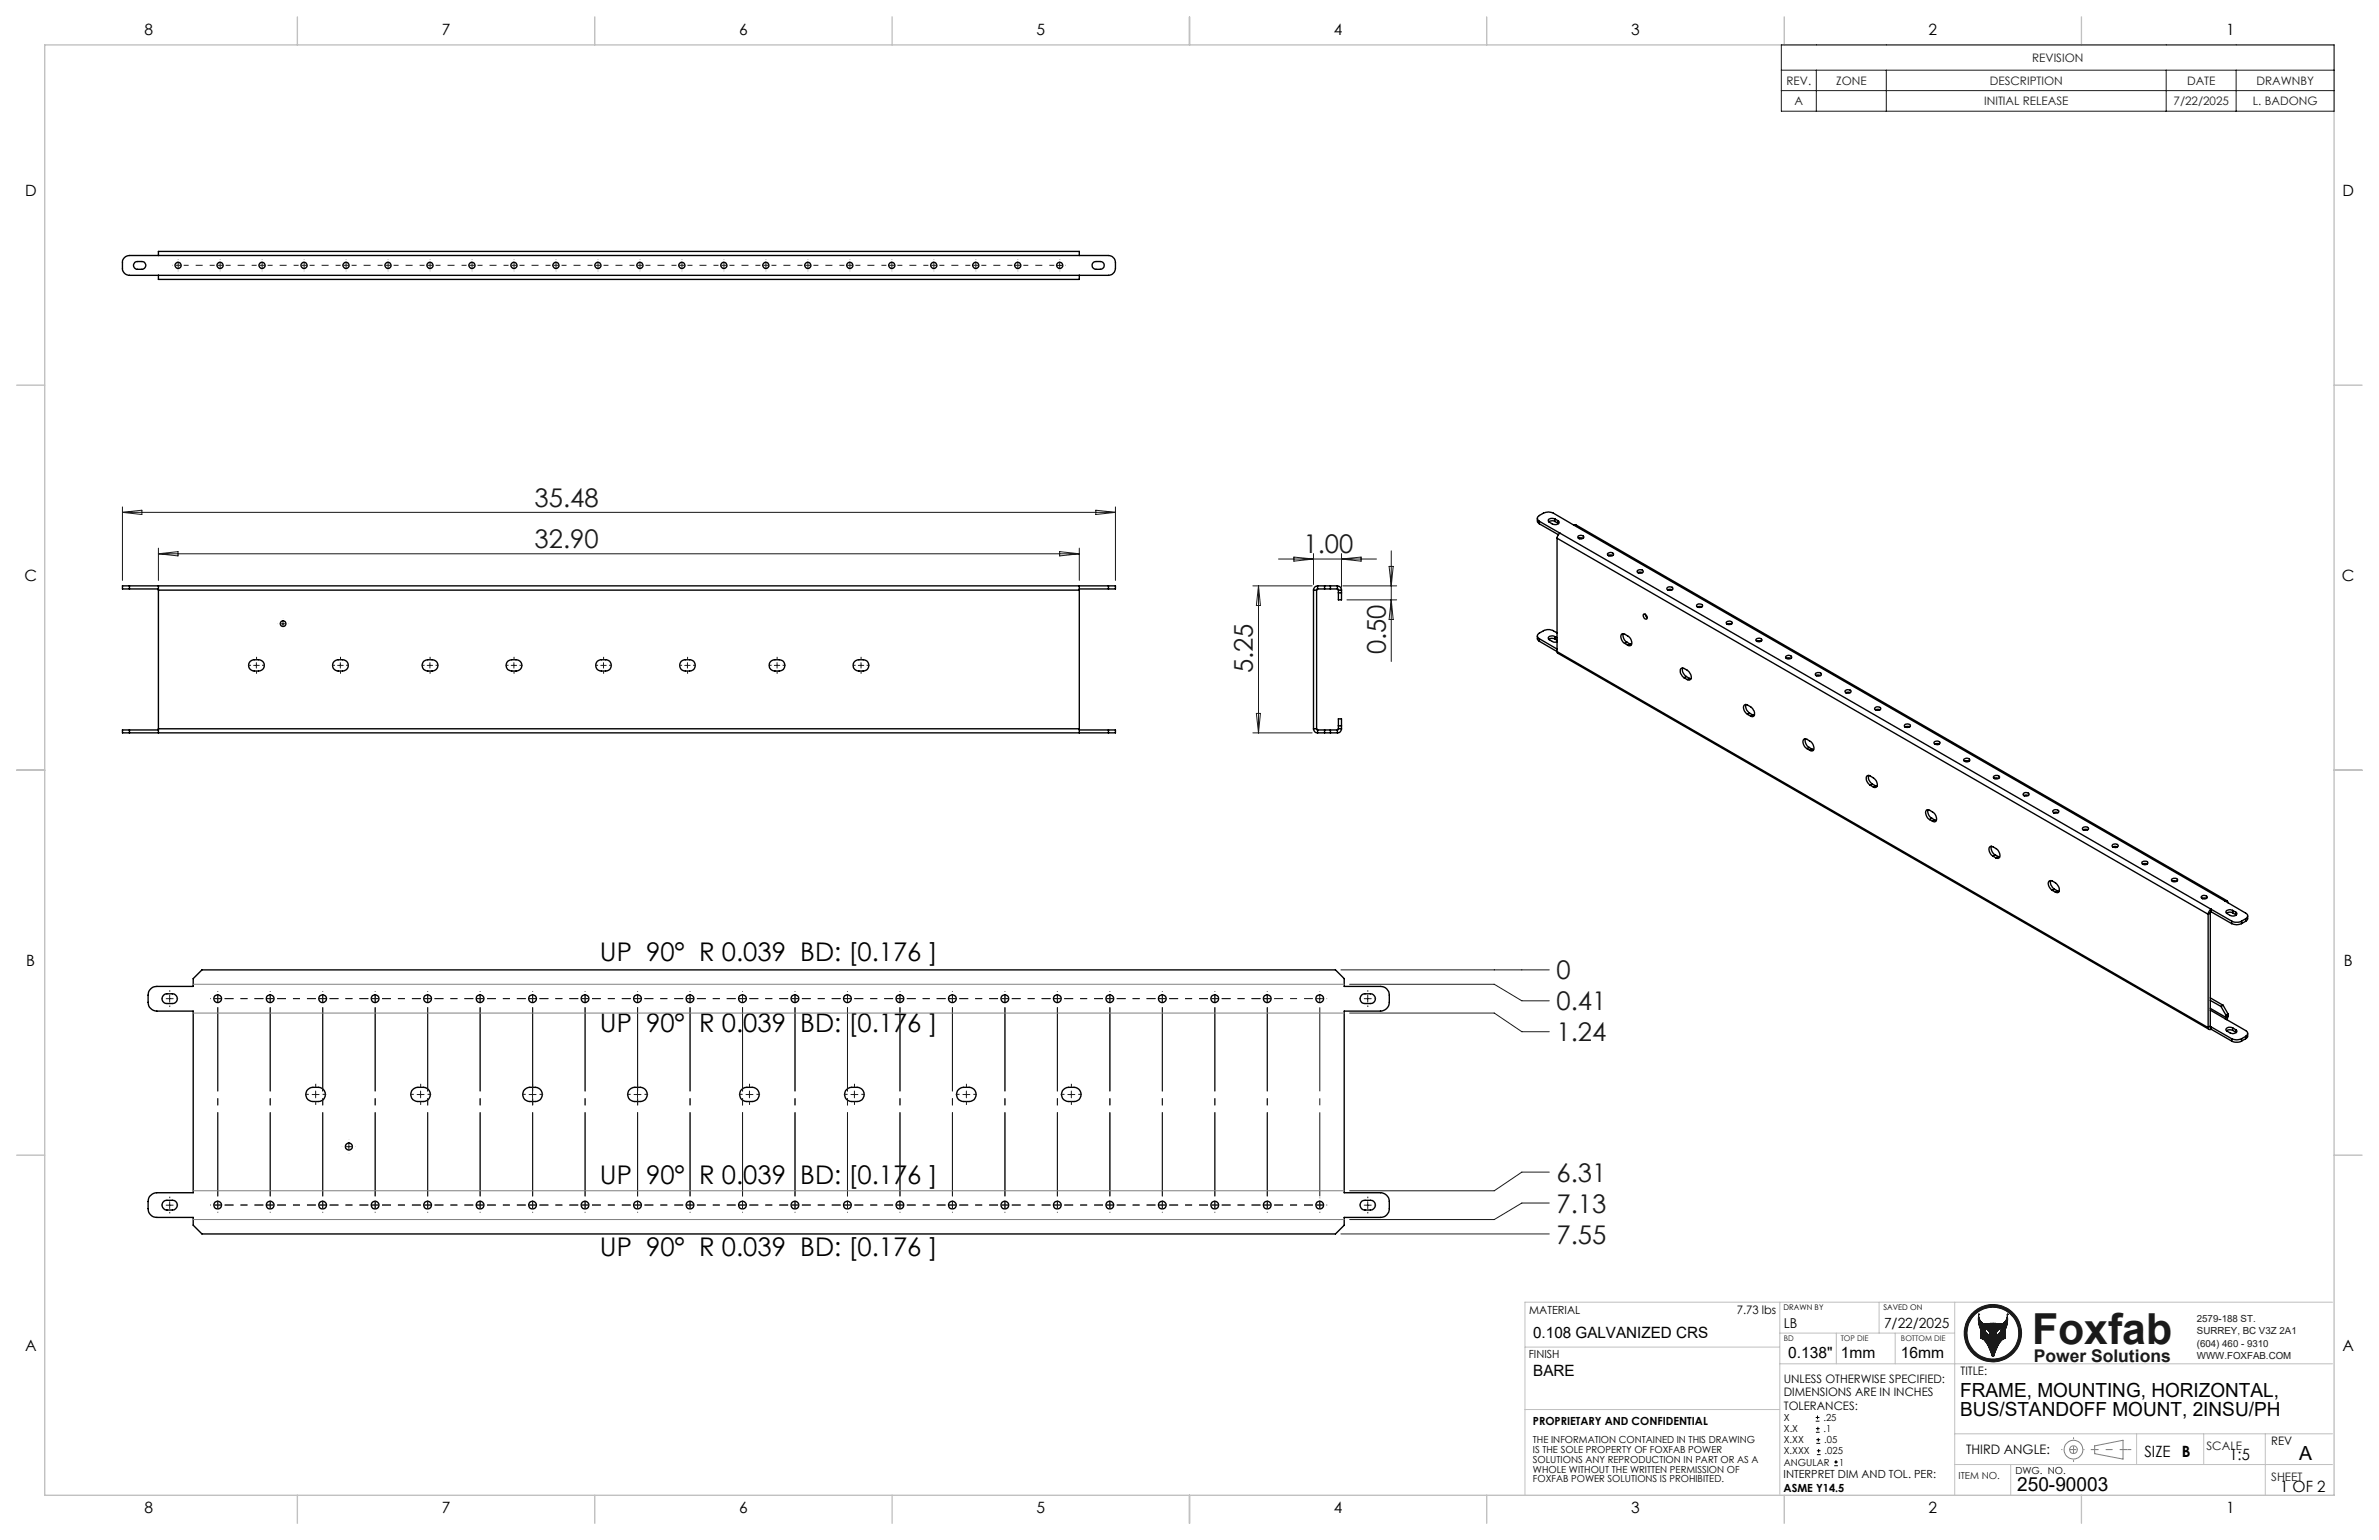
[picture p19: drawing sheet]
<svg xmlns="http://www.w3.org/2000/svg" width="432mm" height="279mm" viewBox="0 0 432 279" stroke-linecap="round" stroke-linejoin="round" font-family="sans-serif">
<defs><g id="words">
<text font-size="7.8" fill="#191924" x="368.8" y="243.9">Foxfab</text>
<g font-size="4.7" fill="#191924">
<text x="97" y="91.9">35.48</text>
<text x="97" y="99.4">32.90</text>
<text x="236.6" y="100.4">1.00</text>
<text x="251.5" y="118.7" transform="rotate(-90 251.5 118.7)">0.50</text>
<text x="227.4" y="122.2" transform="rotate(-90 227.4 122.2)">5.25</text>
<text x="282.5" y="177.7">0</text>
<text x="282.5" y="183.3">0.41</text>
<text x="282.5" y="188.9">1.24</text>
<text x="282.5" y="214.4">6.31</text>
<text x="282.5" y="220">7.13</text>
<text x="282.5" y="225.6">7.55</text>
</g>
<g font-size="4.7">
<text x="108.9" y="174.3">UP 90° R 0.039 BD: [0.176 ]</text>
<text x="108.9" y="187.2">UP 90° R 0.039 BD: [0.176 ]</text>
<text x="108.9" y="214.7">UP 90° R 0.039 BD: [0.176 ]</text>
<text x="108.9" y="228">UP 90° R 0.039 BD: [0.176 ]</text>
</g>
<g font-size="3.5">
<text x="355.8" y="253.4">FRAME, MOUNTING, HORIZONTAL,</text>
<text x="355.8" y="256.9">BUS/STANDOFF MOUNT, 2INSU/PH</text>
<text x="417.3" y="264.9">A</text>
<text x="366.1" y="270.6">250-90003</text>
</g>
<text font-size="3.2" fill="#191924" x="369.1" y="247.1">Power Solutions</text>
<g font-size="2.8">
<text x="26.2" y="6.3">8</text>
<text x="80.2" y="6.3">7</text>
<text x="134.2" y="6.3">6</text>
<text x="188.1" y="6.3">5</text>
<text x="242.1" y="6.3">4</text>
<text x="296.1" y="6.3">3</text>
<text x="350.1" y="6.3">2</text>
<text x="404" y="6.3">1</text>
<text x="4.5" y="35.6">D</text>
<text x="425.2" y="35.6">D</text>
<text x="4.4" y="105.5">C</text>
<text x="425.1" y="105.5">C</text>
<text x="4.8" y="175.3">B</text>
<text x="425.4" y="175.3">B</text>
<text x="4.5" y="245.2">A</text>
<text x="278.3" y="242.8">0.108 GALVANIZED CRS</text>
<text x="425.2" y="245.2">A</text>
<text x="278.3" y="249.6">BARE</text>
<text x="324.6" y="246.3">0.138&quot;</text>
<text x="334.1" y="246.3">1mm</text>
<text x="345" y="246.3">16mm</text>
<text x="389.2" y="264.3">SIZE</text>
<text x="396" y="264.3">B</text>
<text x="404.7" y="265">1:5</text>
<text x="26.2" y="274.5">8</text>
<text x="80.2" y="274.5">7</text>
<text x="134.2" y="274.5">6</text>
<text x="188.1" y="274.5">5</text>
<text x="242.1" y="274.5">4</text>
<text x="296.1" y="274.5">3</text>
<text x="350.1" y="274.5">2</text>
<text x="404" y="274.5">1</text>
<text x="413.8" y="270.6">1 OF 2</text>
</g>
<g font-size="2.5">
<text x="323.8" y="240.9">LB</text>
<text x="342" y="240.9">7/22/2025</text>
</g>
<text font-size="2.4" x="356.9" y="263.8">THIRD ANGLE:</text>
<g font-size="2.1" fill="#191924">
<text x="368.8" y="11.2">REVISION</text>
<text x="324.3" y="15.4">REV.</text>
<text x="333.3" y="15.4">ZONE</text>
<text x="361.1" y="15.4">DESCRIPTION</text>
<text x="397" y="15.4">DATE</text>
<text x="409.5" y="15.4">DRAWNBY</text>
<text x="325.7" y="19.1">A</text>
<text x="360.1" y="19.1">INITIAL RELEASE</text>
<text x="394.5" y="19.1">7/22/2025</text>
<text x="408.9" y="19.1">L. BADONG</text>
<text x="400.5" y="263.1">SCALE</text>
<text x="412.2" y="268.7">SHEET</text>
</g>
<g font-size="2.1">
<text x="315.2" y="238.3">7.73 lbs</text>
<text x="323.8" y="251">UNLESS OTHERWISE SPECIFIED:</text>
<text x="355.9" y="249.5">TITLE:</text>
<text x="323.8" y="253.4">DIMENSIONS ARE IN INCHES</text>
<text x="323.8" y="255.7">TOLERANCES:</text>
<text x="412.2" y="262.1">REV</text>
</g>
<g font-size="2">
<text x="277.6" y="238.3">MATERIAL</text>
<text x="277.5" y="246.3">FINISH</text>
<text x="278.2" y="258.5">PROPRIETARY AND CONFIDENTIAL</text>
<text x="323.7" y="268.1">INTERPRET DIM AND TOL. PER:</text>
<text x="323.7" y="270.6">ASME Y14.5</text>
</g>
<g font-size="1.8" fill="#191924">
<text x="398.7" y="239.8">2579-188 ST.</text>
<text x="398.7" y="242.1">SURREY, BC V3Z 2A1</text>
<text x="398.7" y="244.3">(604) 460 - 9310</text>
<text x="398.7" y="246.6">WWW.FOXFAB.COM</text>
<text x="355.5" y="268.4">ITEM NO.</text>
</g>
<g font-size="1.8">
<text x="323.8" y="257.8">X</text>
<text x="331" y="257.8">.25</text>
<text x="278.2" y="261.9">THE INFORMATION CONTAINED IN THIS DRAWING</text>
<text x="278.2" y="263.6">IS THE SOLE PROPERTY OF FOXFAB POWER</text>
<text x="323.8" y="259.8">X.X</text>
<text x="323.8" y="263.9">X.XXX</text>
<text x="323.8" y="261.9">X.XX</text>
<text x="331" y="259.8">.1</text>
<text x="331.1" y="261.9">.05</text>
<text x="331.2" y="263.9">.025</text>
<text x="278.2" y="265.4">SOLUTIONS ANY REPRODUCTION IN PART OR AS A</text>
<text x="278.2" y="267.2">WHOLE WITHOUT THE WRITTEN PERMISSION OF</text>
<text x="278.2" y="268.9">FOXFAB POWER SOLUTIONS IS PROHIBITED.</text>
<text x="323.8" y="265.9">ANGULAR</text>
<text x="333.8" y="265.9">1</text>
<text x="365.8" y="267.4">DWG. NO.</text>
</g>
<g font-size="1.4">
<text x="323.7" y="237.6">DRAWN BY</text>
<text x="341.8" y="237.6">SAVED ON</text>
</g>
<g font-size="1.4" fill="#191924">
<text x="323.8" y="243.4">BD</text>
<text x="334.1" y="243.4">TOP DIE</text>
<text x="345" y="243.4">BOTTOM DIE</text>
</g>
</g></defs>
<g fill="none" stroke="#000" stroke-width=".25">
<path d="M22.6 46.7l.4-.2 .5-.1h177.7a1.33 1.33 0 0 1 1.3 1.2 2.66 2.66 0 0 1-.3 1.8l-.3 .3-.7 .3h-177.7a1.26 1.26 0 0 1-1.3-1.3 2.12 2.12 0 0 1 .2-1.8zM24.5 47.6l1.3-.2a.71 .71 0 0 1 .7 .8 .71 .71 0 0 1-.7 .7h-.9a.73 .73 0 0 1-.6-.5 .73 .73 0 0 1 .2-.8zM28.8 46.4v-.8h167.1v.8M28.8 50v.7h167.1v-.7M198.5 47.6l1.2-.2a.71 .71 0 0 1 .7 .8 .71 .71 0 0 1-.7 .7h-.8a.71 .71 0 0 1-.7-.5 .71 .71 0 0 1 .3-.8zM279 94.1v.6l.4 .3M279.4 94.6a.57 .57 0 0 1-.4-.5 .57 .57 0 0 1 .4-.6l.7-.4a2.02 2.02 0 0 1 1.8 0l3.8 2.2M279.4 94.6l3.7 2.1M279.4 94.6v.4M279.4 95l3.5 2M282.2 94.2l-.7-.1a.42 .42 0 0 0-.4 .5l.1 .1a1.2 1.2 0 0 0 1.8 .2l-.2-.4M282.2 94.6l-.4-.1-.7 .2"/>
<path d="M282.2 94.2l.6 .3M282.2 94.2v.4M282.2 94.6l.6 .3M282.6 97.6l118.2 68.3M282.6 97.6v20.6M282.8 94.5v.4M282.8 94.9l.1 .1M283.1 96.7l-.3 .4-.2 .5M283.1 96.7l118.2 68.3M285.7 95.3l.4-.1 118.1 68.2M285.7 95.3l118.2 68.2M286.4 97.3a.58 .58 0 0 1 .6-.2 .58 .58 0 0 1 .4 .4 .63 .63 0 0 1-1-.1z"/>
<path d="M286.5 97.7l.3-.1 .5 .1M286.6 97.6l.1 .2M23.5 106.3h-1.3v.6h1.3M23.5 106.3h177.7M23.5 106.3v.6M23.5 106.9h5.3M28.8 106.3v.8M28.8 107.1v25.1M28.8 107.1h167.1M45.4 120a1.91 1.91 0 0 1 2.4 .2 1.02 1.02 0 0 1-.9 1.5 1.37 1.37 0 0 1-1.7-.7 1.01 1.01 0 0 1 .2-1zM60.7 120a1.91 1.91 0 0 1 2.4 .2 1.02 1.02 0 0 1-.9 1.5 1.37 1.37 0 0 1-1.8-.7 1.01 1.01 0 0 1 .3-1zM76.9 120a1.95 1.95 0 0 1 2.4 .2 1.02 1.02 0 0 1-.9 1.5 1.37 1.37 0 0 1-1.7-.7v-.6z"/>
<path d="M92.1 120a1.95 1.95 0 0 1 2.5 .2 1.02 1.02 0 0 1-.9 1.5 1.37 1.37 0 0 1-1.8-.7v-.6zM108.4 120a1.88 1.88 0 0 1 2.4 .2 1.02 1.02 0 0 1-.9 1.5 1.49 1.49 0 0 1-1.6-.5 1.09 1.09 0 0 1 .1-1.2zM123.6 120a1.88 1.88 0 0 1 2.4 .2 1.02 1.02 0 0 1-.8 1.5 1.49 1.49 0 0 1-1.7-.5 1.09 1.09 0 0 1 .1-1.2zM139.9 120a1.88 1.88 0 0 1 2.4 .2 1.02 1.02 0 0 1-.9 1.5 1.39 1.39 0 0 1-1.8-.7 1.01 1.01 0 0 1 .3-1zM155.2 120a1.88 1.88 0 0 1 2.4 .2 1.02 1.02 0 0 1-.9 1.5 1.39 1.39 0 0 1-1.8-.7 1.01 1.01 0 0 1 .3-1zM195.9 106.3v.8M195.9 107.1v25.1M195.9 106.9h5.3M201.2 106.3h1.3v.6h-1.3M201.2 106.3v.6M238.4 107.1h.6M238.4 107.1v25.1"/>
<path d="M239 107.1v25.1M239.1 106.3h1.3M239.1 106.9h1.3M239.1 106.3a.78 .78 0 0 0-.7 .8M239.1 106.9l-.1 .2M239.1 106.3v.6M240.4 106.3h1.1M240.4 106.9h1.1M240.4 106.3v.6M241.5 106.3h1.2M241.5 106.9h1.2M241.5 106.3v.6"/>
<path d="M242.7 106.9l.2 .2M242.7 106.3a.78 .78 0 0 1 .8 .8M242.7 106.3v.6M242.9 107.1h.6M242.9 107.6h.6M242.9 107.1v1.7h.6v-1.7M279 115.4v.6l.4 .3M279.4 115.9l3.2 1.9M279.4 115.9v.4M279.4 116.3l3.2 1.9M282.2 115.5a.67 .67 0 0 0-.7-.2 .67 .67 0 0 0-.4 .7l.1 .1a1.39 1.39 0 0 0 1.4 .4M282.2 115.9l-.7-.1-.4 .2"/>
<path d="M282.2 115.5l.4 .2M282.2 115.5v.4M282.2 115.9l.4 .3M282.6 114.8l-.7-.4a2.02 2.02 0 0 0-1.8 0l-.7 .5a.55 .55 0 0 0-.4 .5 .55 .55 0 0 0 .4 .5M282.6 118.2l.1 .3 118.3 68.3M282.6 118.2l118.2 68.2M291.8 100.4a.58 .58 0 0 1 .6-.2 .58 .58 0 0 1 .4 .5 .64 .64 0 0 1-1.1-.2zM292.7 100.8l-.5-.1-.2 .1M294.6 115a1.41 1.41 0 0 0 .7 1.5M294.9 116.7a1.26 1.26 0 0 1-.5-1.7 1.64 1.64 0 0 1 1.7 2l-.3 .2-.3-.1M294.9 116.7l.6 .4M295.3 116.5l-.4 .2"/>
<path d="M295.3 116.5l.5 .3M295.8 116.8l.3 .1M295.8 116.8l-.3 .3M297.2 103.5a.59 .59 0 0 1 .6-.2 .59 .59 0 0 1 .4 .5 .65 .65 0 0 1-1.1-.2zM298.1 103.9l-.5-.1-.3 .1h.1M298.3 111.4a.62 .62 0 0 1 .6 .9 .62 .62 0 0 1-.6-.9zM298.6 111.4l.4 .6M302.6 106.6a.62 .62 0 0 1 1 .3 .65 .65 0 0 1-1.1-.1zM303.5 107h-.8l.1 .1M308 109.7l.3-.1 .7 .1a.55 .55 0 0 1-.5 .5 .55 .55 0 0 1-.6-.3zM308.9 110.1h-.8l.1 .1M313.4 112.9a.6 .6 0 0 1 1 .2 .65 .65 0 0 1-1.1-.1z"/>
<path d="M314.3 113.2l-.5-.1-.3 .2M318.8 116a.6 .6 0 0 1 1 .2 .65 .65 0 0 1-1.1-.1zM319.7 116.3l-.5-.1-.4 .1 .1 .1M324.2 119.1a.59 .59 0 0 1 .6-.2 .59 .59 0 0 1 .4 .4 .64 .64 0 0 1-1.1-.1zM325 119.5l-.4-.2-.4 .2h.1M23.5 132.4h-1.3v.6h1.3M23.5 133h177.7M23.5 132.4h5.3M23.5 132.4v.6M28.8 132.2v.8M28.8 132.2h167.1M195.9 132.2v.8"/>
<path d="M195.9 132.4h5.3M201.2 132.4h1.3v.6h-1.3M201.2 132.4v.6M238.4 132.2a.72 .72 0 0 0 .7 .8M238.4 132.2h.6M239 132.2l.1 .2M239.1 133h1.3M239.1 132.4h1.3M239.1 132.4v.6M240.4 133h1.1M240.4 132.4h1.1M240.4 132.4v.6"/>
<path d="M241.5 133h1.2M241.5 132.4h1.2M241.5 132.4v.6M242.7 132.4v.6M242.9 132.2l-.2 .2M242.9 132.2h.6M242.9 132.2v-1.8h.6v1.8M242.9 131.7h.6M243.5 132.2a.72 .72 0 0 1-.8 .8M305.4 121.2a1.41 1.41 0 0 0 .7 1.5M305.7 123a1.21 1.21 0 0 1-.5-1.8 1.75 1.75 0 0 1 1.8 1.9l-.1 .1a.43 .43 0 0 1-.7 .1M305.7 123l.5 .3"/>
<path d="M306.1 122.7l-.4 .3M306.1 122.7l.5 .4M306.6 123.1l.3 .1M306.6 123.1l-.4 .2M316.9 127.8a1.49 1.49 0 0 0 .7 1.6M317.2 129.6a1.26 1.26 0 0 1-.5-1.7 1.75 1.75 0 0 1 1.8 1.8l-.1 .2a.43 .43 0 0 1-.7 0M317.2 129.6l.5 .3M317.6 129.4l-.4 .2M317.6 129.4l.5 .3M318.1 129.7l.3 .1M318.1 129.7l-.4 .2M327.7 134.1a1.52 1.52 0 0 0 .7 1.5"/>
<path d="M328 135.8a1.26 1.26 0 0 1-.6-1.7 1.7 1.7 0 0 1 1.8 1.8 .37 .37 0 0 1-.5 .3l-.2-.1M328 135.8l.5 .3M328.4 135.6l-.4 .2M328.4 135.6l.5 .3M328.9 135.9l.3 .1M328.9 135.9l-.4 .2M329.5 122.2a.58 .58 0 0 1 .6-.2 .58 .58 0 0 1 .5 .4 .63 .63 0 0 1-1.1-.1zM330.4 122.6l-.4-.2-.4 .2h.1M334.9 125.3l.3-.2 .8 .2a.56 .56 0 0 1-.5 .5 .56 .56 0 0 1-.6-.3zM335.8 125.7h-.8h.1M340.3 128.4a.6 .6 0 0 1 1 .3 .65 .65 0 0 1-1-.2zM341.2 128.8l-.5-.1-.3 .1h.1"/>
<path d="M345.8 131.4h.6l.3 .3a.61 .61 0 0 1-.5 .3 .61 .61 0 0 1-.5-.4zM346.6 131.9l-.5-.1-.3 .1h.1M351.1 134.6a.58 .58 0 0 1 .6-.2 .58 .58 0 0 1 .4 .5 .67 .67 0 0 1-1.1-.2zM352 135l-.5-.1-.3 .1h.1M356.5 137.7a.59 .59 0 0 1 .6-.2 .59 .59 0 0 1 .4 .5 .64 .64 0 0 1-1.1-.2zM357.4 138.1l-.5-.1-.3 .1h.1M339.2 140.7a1.42 1.42 0 0 0 .6 1.5M339.4 142.5a1.22 1.22 0 0 1-.5-1.8 1.9 1.9 0 0 1 1.8 1.6 .44 .44 0 0 1-.2 .5 .44 .44 0 0 1-.5 0M339.4 142.5l.6 .3M339.8 142.2l-.4 .3M339.8 142.2l.6 .4M340.4 142.6l.3 .1"/>
<path d="M340.4 142.6l-.4 .2M350 146.9a1.41 1.41 0 0 0 .6 1.5M350.2 148.7a1.1 1.1 0 0 1-.4-1.8 1.68 1.68 0 0 1 1.6 2 .41 .41 0 0 1-.6 .1M350.2 148.7l.6 .3M350.6 148.4l-.4 .3M350.6 148.4l.6 .4M351.2 148.8l.3 .1M351.2 148.8l-.4 .2M361.5 153.5a1.42 1.42 0 0 0 .6 1.6M361.7 155.3a1.1 1.1 0 0 1-.3-1.8 1.68 1.68 0 0 1 1.5 2.1 .41 .41 0 0 1-.6 0M361.7 155.3l.6 .3M361.9 140.8a.59 .59 0 0 1 .6-.2 .59 .59 0 0 1 .4 .5 .65 .65 0 0 1-1.1-.1z"/>
<path d="M362.1 155.1l-.4 .2M362.1 155.1l.6 .3M362.7 155.4l.2 .1M362.7 155.4l-.4 .2M362.8 141.2l-.5-.1-.3 .1 .1 .1M367.3 144l.3-.2 .7 .2a.55 .55 0 0 1-.5 .4 .55 .55 0 0 1-.6-.3zM368.2 144.3h-.9l.2 .1M372.2 159.8a1.42 1.42 0 0 0 .7 1.5M372.6 147.1l.4-.2 .7 .2a.56 .56 0 0 1-.5 .5 .56 .56 0 0 1-.6-.3zM372.7 147.5l.4-.1 .5 .1M372.7 147.4l.1 .1M378 150.2a.6 .6 0 0 1 1.1 .2 .65 .65 0 0 1-1.1-.1z"/>
<path d="M378.9 150.6l-.4-.1-.4 .1h.1M383.4 153.3a.6 .6 0 0 1 1.1 .2 .65 .65 0 0 1-1.1-.1zM384.3 153.7l-.5-.1-.3 .1h.1M388.8 156.4a.58 .58 0 0 1 .6-.2 .58 .58 0 0 1 .4 .5 .61 .61 0 0 1-1-.2zM389.7 156.8l-.5-.1-.3 .1h.1M394.2 159.5a.58 .58 0 0 1 .6-.2 .58 .58 0 0 1 .4 .5 .65 .65 0 0 1-1.1-.2zM395.1 159.9l-.5-.1-.3 .1h.1M27.3 179.4a1.39 1.39 0 0 1 1.2-.4h6.6v-1.4l1.6-1.6h205.7l1.6 1.6v1.4h6.6a1.57 1.57 0 0 1 1.6 1.6 3.1 3.1 0 0 1-.3 2.1l-.4 .5-.9 .2h-6.6v33h6.6a1.63 1.63 0 0 1 1.6 1.6 2.9 2.9 0 0 1-.3 2.2 1.41 1.41 0 0 1-1.3 .7h-6.6v1.4l-1.6 1.6h-205.7l-1.6-1.6v-1.4h-6.6a1.57 1.57 0 0 1-1.6-1.6 3.5 3.5 0 0 1 .2-2.2l.7-.6 .7-.1h6.6v-33h-6.6a1.63 1.63 0 0 1-1.6-1.5 3.3 3.3 0 0 1 .2-2.2zM372.5 161.5a1.22 1.22 0 0 1-.5-1.7 1.75 1.75 0 0 1 1.8 1.8 .42 .42 0 0 1-.7 .3M372.5 161.5l.6 .4M372.9 161.3l-.4 .2M372.9 161.3l.6 .3"/>
<path d="M373.5 161.6l.2 .1M373.5 161.6l-.4 .3M399.6 162.6a.6 .6 0 0 1 1 .3 .65 .65 0 0 1-1.1-.2zM399.7 163h.8M399.7 163l.1 .1M400.8 165.9v20.5M401.2 165.7l-.4 .2M401.2 165.7v20.5M401.3 165l-.3 .3-.2 .6M401.3 165.4l-.1 .3M401.3 165l3.8 2.1M401.3 165v.4"/>
<path d="M401.3 165.4l3.8 2.2M403.9 163.5l3.7 2.2a.55 .55 0 0 1 .4 .5 .55 .55 0 0 1-.4 .5M403.9 163.5a.32 .32 0 0 1 .3-.1 .32 .32 0 0 1 .2 .4M405.1 167.1a2.02 2.02 0 0 0 1.8 0M405.1 167.6a2.02 2.02 0 0 0 1.8 0M405.1 167.1v.5M405.2 165.2l-.4-.2-.7 .2-.1 .3 .2 .2a1.2 1.2 0 0 0 1.8 .2l-.2-.4M405.2 165.6l-.4-.1-.7 .2M405.2 165.2l.6 .3M405.2 165.2v.4M405.2 165.6l.6 .3M405.8 165.5v.4"/>
<path d="M405.8 165.9l.1 .1M406.9 167.1v.5M407.6 166.7l-.7 .4M407.6 166.7v.4M407.6 167.1l-.7 .5M408 166.2v.6l-.4 .3M29.7 180.5a1.89 1.89 0 0 1 2.4 .3 .86 .86 0 0 1-.8 1.3h-1a.87 .87 0 0 1-.8-.6 .87 .87 0 0 1 .2-1zM55.9 197.7a2.26 2.26 0 0 1 3 .2 1.29 1.29 0 0 1-1.1 1.9 1.93 1.93 0 0 1-2.1-.6 1.26 1.26 0 0 1 .2-1.5zM74.9 197.7a2.26 2.26 0 0 1 3 .2 1.29 1.29 0 0 1-1.1 1.9 1.93 1.93 0 0 1-2.1-.6 1.26 1.26 0 0 1 .2-1.5zM95.3 197.7a2.26 2.26 0 0 1 2.9 .2 1.29 1.29 0 0 1-1 1.9 1.93 1.93 0 0 1-2.2-.6 1.26 1.26 0 0 1 .3-1.5zM114.3 197.7a2.26 2.26 0 0 1 3 .2 1.29 1.29 0 0 1-1.1 1.9 1.93 1.93 0 0 1-2.1-.6 1.26 1.26 0 0 1 .2-1.5zM134.6 197.7a2.26 2.26 0 0 1 3 .2 1.29 1.29 0 0 1-1.1 1.9 1.93 1.93 0 0 1-2.1-.6 1.26 1.26 0 0 1 .2-1.5z"/>
<path d="M153.7 197.7a2.26 2.26 0 0 1 3 .2 1.29 1.29 0 0 1-1.1 1.9 1.93 1.93 0 0 1-2.1-.6 1.26 1.26 0 0 1 .2-1.5zM174 197.7a2.26 2.26 0 0 1 3 .2 1.29 1.29 0 0 1-1.1 1.9 1.93 1.93 0 0 1-2.1-.6 1.26 1.26 0 0 1 .2-1.5zM193 197.7a2.26 2.26 0 0 1 3 .2 1.29 1.29 0 0 1-1.1 1.9 1.93 1.93 0 0 1-2.1-.6 1.26 1.26 0 0 1 .2-1.5zM247.2 180.5a1.92 1.92 0 0 1 2.3 .3 .86 .86 0 0 1-.8 1.3h-.9a.88 .88 0 0 1-.9-.6 .88 .88 0 0 1 .3-1zM400.8 186.4a.33 .33 0 0 0 .2 .4 .33 .33 0 0 0 .3-.1M401.2 183.3l6.4 3.7a.57 .57 0 0 1 .4 .5 .57 .57 0 0 1-.4 .5M401.2 186.2l.1 .1M401.2 186.2l-.4 .2M401.2 183l2.8 1.6M401.2 181.5l1.9 1.1M401.2 181l2.3 1.4M401.3 186.3v.4"/>
<path d="M401.3 186.3l3.8 2.2M401.3 186.7l3.8 2.2M403.1 182.6l.9 1.5M403.5 182.4l-.4 .2M403.5 182.4l.9 1.5M404 184.6l-.1 .2M404 184.1v.5M404.4 184.4l-.3 .6M404.4 183.9l-.4 .2M404.4 184.4l-.4 .2M404.4 183.9v.5M405.1 188.9a2.02 2.02 0 0 0 1.8 0"/>
<path d="M405.1 188.5a2.02 2.02 0 0 0 1.8 0M405.1 188.5v.4M405.2 186.5a.69 .69 0 0 0-.7-.2 .69 .69 0 0 0-.4 .7l1.1 .5 .7-.1 .1-.3-.2-.3M405.2 186.9l-.7-.1-.4 .2M405.2 186.5v.4M405.2 186.5l.6 .3M405.2 186.9l.6 .4M405.8 186.8v.5M405.8 187.3h.1M406.9 188.5v.4M407.6 188v.5M407.6 188l-.7 .5"/>
<path d="M407.6 188.5l-.7 .4M408 187.5v.6l-.4 .4M29.7 217.9a2.04 2.04 0 0 1 2.4 .3 .9 .9 0 0 1-.8 1.3h-1a.9 .9 0 0 1-.8-.6 .9 .9 0 0 1 .2-1zM247.2 217.9a2.07 2.07 0 0 1 2.3 .3 .9 .9 0 0 1-.8 1.3h-.9a.91 .91 0 0 1-.9-.6 .91 .91 0 0 1 .3-1z"/>
<circle cx="32.3" cy="48.1" r=".56"/>
<circle cx="39.9" cy="48.1" r=".56"/>
<circle cx="47.6" cy="48.1" r=".56"/>
<circle cx="55.2" cy="48.1" r=".56"/>
<circle cx="62.8" cy="48.1" r=".56"/>
<circle cx="70.4" cy="48.1" r=".56"/>
<circle cx="78" cy="48.1" r=".56"/>
<circle cx="85.7" cy="48.1" r=".56"/>
<circle cx="93.3" cy="48.1" r=".56"/>
<circle cx="100.9" cy="48.1" r=".56"/>
<circle cx="108.5" cy="48.1" r=".56"/>
<circle cx="116.1" cy="48.1" r=".56"/>
<circle cx="123.8" cy="48.1" r=".56"/>
<circle cx="131.4" cy="48.1" r=".56"/>
<circle cx="139" cy="48.1" r=".56"/>
<circle cx="146.6" cy="48.1" r=".56"/>
<circle cx="154.2" cy="48.1" r=".56"/>
<circle cx="161.9" cy="48.1" r=".56"/>
<circle cx="169.5" cy="48.1" r=".56"/>
<circle cx="177.1" cy="48.1" r=".56"/>
<circle cx="184.7" cy="48.1" r=".56"/>
<circle cx="192.3" cy="48.1" r=".56"/>
<circle cx="51.4" cy="113.2" r=".52"/>
<circle cx="39.5" cy="181.2" r=".7"/>
<circle cx="49" cy="181.2" r=".7"/>
<circle cx="58.6" cy="181.2" r=".7"/>
<circle cx="68.1" cy="181.2" r=".7"/>
<circle cx="77.6" cy="181.2" r=".7"/>
<circle cx="87.1" cy="181.2" r=".7"/>
<circle cx="96.7" cy="181.2" r=".7"/>
<circle cx="106.2" cy="181.2" r=".7"/>
<circle cx="115.7" cy="181.2" r=".7"/>
<circle cx="125.2" cy="181.2" r=".7"/>
<circle cx="134.8" cy="181.2" r=".7"/>
<circle cx="144.3" cy="181.2" r=".7"/>
<circle cx="153.8" cy="181.2" r=".7"/>
<circle cx="163.3" cy="181.2" r=".7"/>
<circle cx="172.9" cy="181.2" r=".7"/>
<circle cx="182.4" cy="181.2" r=".7"/>
<circle cx="191.9" cy="181.2" r=".7"/>
<circle cx="201.4" cy="181.2" r=".7"/>
<circle cx="211" cy="181.2" r=".7"/>
<circle cx="220.5" cy="181.2" r=".7"/>
<circle cx="230" cy="181.2" r=".7"/>
<circle cx="239.5" cy="181.2" r=".7"/>
<circle cx="39.5" cy="218.6" r=".7"/>
<circle cx="49" cy="218.6" r=".7"/>
<circle cx="58.6" cy="218.6" r=".7"/>
<circle cx="63.3" cy="208" r=".65"/>
<circle cx="68.1" cy="218.6" r=".7"/>
<circle cx="77.6" cy="218.6" r=".7"/>
<circle cx="87.1" cy="218.6" r=".7"/>
<circle cx="96.7" cy="218.6" r=".7"/>
<circle cx="106.2" cy="218.6" r=".7"/>
<circle cx="115.7" cy="218.6" r=".7"/>
<circle cx="125.2" cy="218.6" r=".7"/>
<circle cx="134.8" cy="218.6" r=".7"/>
<circle cx="144.3" cy="218.6" r=".7"/>
<circle cx="153.8" cy="218.6" r=".7"/>
<circle cx="163.3" cy="218.6" r=".7"/>
<circle cx="172.9" cy="218.6" r=".7"/>
<circle cx="182.4" cy="218.6" r=".7"/>
<circle cx="191.9" cy="218.6" r=".7"/>
<circle cx="201.4" cy="218.6" r=".7"/>
<circle cx="211" cy="218.6" r=".7"/>
<circle cx="220.5" cy="218.6" r=".7"/>
<circle cx="230" cy="218.6" r=".7"/>
<circle cx="239.5" cy="218.6" r=".7"/>
</g>
<g fill="none" stroke="#191924" stroke-width=".18">
<path d="M359.1 238.4h.1M359.1 238.4a1.5 1.5 0 0 0 1.4 1.8 6 6 0 0 1 2.6 0 1.58 1.58 0 0 0 1.2-1.8M359.1 238.4a4.4 4.4 0 0 0 .3 2.5l.2 .3v1.6a1.25 1.25 0 0 1 .9 .7l1.1 2.6M364.3 238.4h.1M364.3 238.4a4.4 4.4 0 0 1-.2 2.5l-.2 .3v1.7l-.5 .2a8 8 0 0 0-1.6 3M360.2 240.9a1.41 1.41 0 0 1 1 1.4 1.43 1.43 0 0 1-1-1.4zM361.6 246.1h.2M361.7 246.1h.1M361.7 240.1v6M361.8 246.1h.1M362.7 241.2l.6-.3-.1 .5a1.47 1.47 0 0 1-.9 .9l.1-.7z"/>
<circle cx="361.7" cy="241.9" r="5.2"/>
<circle cx="361.7" cy="241.9" r="4.7"/>
</g>
<circle cx="361.7" cy="241.9" r="5" fill="none" stroke="#191924" stroke-width=".5"/>
<g fill="none" stroke="#808080" stroke-width=".18">
<path d="M380.2 262.3l5.1-1v3.4l-5.1-1z"/>
<circle cx="376.3" cy="263" r=".7"/>
<circle cx="376.4" cy="263" r="1.69"/>
</g>
<path d="M386.2 263h-6.7" fill="none" stroke="#808080" stroke-width=".18" stroke-dasharray="15.2 1.3 1.3 1.3" stroke-dashoffset="13.8" stroke-linecap="butt"/>
<path d="M376.4 260.8v4.4" fill="none" stroke="#808080" stroke-width=".18" stroke-dasharray="15.2 1.3 1.3 1.3" stroke-dashoffset="14.9" stroke-linecap="butt"/>
<path d="M386.2 263h.6" fill="none" stroke="#808080" stroke-width=".18" stroke-dasharray="15.2 1.3 1.3 1.3" stroke-linecap="butt"/>
<path d="M378.3 263h-4.2" fill="none" stroke="#808080" stroke-width=".18" stroke-dasharray="15.2 1.3 1.3 1.3" stroke-dashoffset="15" stroke-linecap="butt"/>
<g fill="none" stroke="#c0c0c0" stroke-width=".18">
<path d="M323 236.3v34.8M341.1 236.3v5.6M354.8 236.3v35M423.4 236.3h-146.6v35M276.8 244.4h46.2M276.8 255.7h46.2M323 247.4h100.4M323 241.9h31.8M333.3 241.9v5.5M344 241.9v5.5M354.8 265.7h68.6M354.8 260.1h68.6"/>
<path d="M364.9 265.7v5.6M387.8 260.1v5.6M400 260.1v5.6M411.2 260.1v11.2"/>
</g>
<g fill="none" stroke="#c0c0c0" stroke-width=".25">
<path d="M8.1 8.1h415.6v263.2h-415.6zM54 3.1v5M108 3.1v5M161.9 3.1v5M215.9 3.1v5M269.8 3.1v5M323.8 3.1v5M377.8 3.1v5M3 69.9h5.1M423.7 69.9h5M3 139.7h5.1M423.7 139.7h5"/>
<path d="M3 209.6h5.1M423.7 209.6h5M54 271.3v5.1M108 271.3v5.1M161.9 271.3v5.1M215.9 271.3v5.1M269.8 271.3v5.1M323.8 271.3v5.1M377.8 271.3v5.1"/>
</g>
<path d="M362.7 241.2l.6-.3a1.45 1.45 0 0 1-1 1.4l.1-.7zM359.1 238.4v1.1l.2 1.1 .3 .6v1.7a1.08 1.08 0 0 1 .9 .6l1.1 2.6 .3-.1a6.7 6.7 0 0 1 1.6-3l.4-.1v-1.7l.4-1v-1.8a1.51 1.51 0 0 1-.5 1.5 1.51 1.51 0 0 1-1.6 .2h-.9a1.41 1.41 0 0 1-2-.7zM360.2 240.9a1.41 1.41 0 0 1 1 1.4 1.45 1.45 0 0 1-1-1.4zM357 241.9a4.7 4.7 0 0 0 9.4 0 4.7 4.7 0 0 0-9.4 0zM356.5 241.9a5.2 5.2 0 0 1 10.4 0 5.2 5.2 0 0 1-10.4 0z" fill-rule="evenodd" fill="#191924"/>
<g fill="none" stroke="#000" stroke-width=".18">
<path d="M329.6 257.8h.6M329.6 257.2h.6M329.6 259.9h.7M329.6 259.2h.7M329.9 256.8v.7M330 258.9v.6M329.7 261.9h.7M329.7 261.2h.7M329.8 263.9h.6M329.8 263.2h.6M330 260.9v.6M330.1 262.9v.7"/>
<path d="M332.9 265.9h.7M332.9 265.3h.7M333.2 264.9v.7"/>
</g>
<g fill="none" stroke="#191924" stroke-width=".18" stroke-dasharray="15.2 1.3 1.3 1.3" stroke-linecap="butt">
<path d="M32.3 48.1v-.5M32.3 48.1h-.5M32.3 48.1v.5M32.3 48.1h.5M32.3 49.1v.1M40 48.1v-.5M40 48.1h-.5M40 48.1v.5M40 48.1h.5M40 49.1v.1M47.6 48.1v-.5M47.6 48.1h-.5"/>
<path d="M47.6 48.1v.5M47.6 48.1h.5M47.6 49.1v.1M55.2 48.1v-.5M55.2 48.1h-.5M55.2 48.1v.5M55.2 48.1h.5M55.2 49.1v.1M62.8 48.1v-.5M62.8 48.1h-.5M62.8 48.1v.5M62.8 48.1h.5"/>
<path d="M62.8 49.1v.1M70.4 48.1v-.5M70.4 48.1h-.5M70.4 48.1v.5M70.4 48.1h.5M70.4 49.1v.1M78.1 48.1v-.5M78.1 48.1h-.5M78.1 48.1v.5M78.1 48.1h.5M78.1 49.1v.1M85.7 48.1v-.5"/>
<path d="M85.7 48.1h-.5M85.7 48.1v.5M85.7 48.1h.5M85.7 49.1v.1M93.3 48.1v-.5M93.3 48.1h-.5M93.3 48.1v.5M93.3 48.1h.5M93.3 49.1v.1M100.9 48.1v-.5M100.9 48.1h-.5M100.9 48.1v.5"/>
<path d="M100.9 48.1h.5M100.9 49.1v.1M108.5 48.1v-.5M108.5 48.1h-.5M108.5 48.1v.5M108.5 48.1h.5M108.5 49.1v.1M116.2 48.1v-.5M116.2 48.1h-.5M116.2 48.1v.5M116.2 48.1h.5M116.2 49.1v.1"/>
<path d="M123.8 48.1v-.5M123.8 48.1h-.5M123.8 48.1v.5M123.8 48.1h.5M123.8 49.1v.1M131.4 48.1v-.5M131.4 48.1h-.5M131.4 48.1v.5M131.4 48.1h.5M131.4 49.1v.1M139 48.1v-.5M139 48.1h-.5"/>
<path d="M139 48.1v.5M139 48.1h.5M139 49.1v.1M146.6 48.1v-.5M146.6 48.1h-.5M146.6 48.1v.5M146.6 48.1h.5M146.6 49.1v.1M154.3 48.1v-.5M154.3 48.1h-.5M154.3 48.1v.5M154.3 48.1h.5"/>
<path d="M154.3 49.1v.1M161.9 48.1v-.5M161.9 48.1h-.5M161.9 48.1v.5M161.9 48.1h.5M161.9 49.1v.1M169.5 48.1v-.5M169.5 48.1h-.5M169.5 48.1v.5M169.5 48.1h.5M169.5 49.1v.1M177.1 48.1v-.5"/>
<path d="M177.1 48.1h-.5M177.1 48.1v.5M177.1 48.1h.5M177.1 49.1v.1M184.7 48.1v-.5M184.7 48.1h-.5M184.7 48.1v.5M184.7 48.1h.5M184.7 49.1v.1M192.4 49.1v.1M46.6 119.7v-.5M51.4 114.1v.1"/>
<path d="M61.8 119.7v-.5M78.1 119.7v-.5M93.3 119.7v-.5M109.6 119.7v-.5M124.8 119.7v-.5M141.1 119.7v-.5M156.3 119.7v-.5M45.6 120.7h-.6M46.6 121.7v.5M47.6 120.7h.5M60.8 120.7h-.5M61.8 121.7v.5"/>
<path d="M62.8 120.7h.5M77.1 120.7h-.6M78.1 121.7v.5M79.1 120.7h.5M92.3 120.7h-.5M93.3 121.7v.5M94.3 120.7h.5M108.6 120.7h-.6M109.6 121.7v.5M110.6 120.7h.5M123.8 120.7h-.5M124.8 121.7v.5"/>
<path d="M125.8 120.7h.5M140.1 120.7h-.6M141.1 121.7v.5M142.1 120.7h.5M155.3 120.7h-.5M156.3 121.7v.5M157.3 120.7h.5M30.8 179.9v-.2M39.5 179.9v-.1M49 179.9v-.1M58.6 179.9v-.1M68.1 179.9v-.1"/>
<path d="M77.6 179.9v-.1M87.1 179.9v-.1M96.7 179.9v-.1M106.2 179.9v-.1M115.7 179.9v-.1M125.2 179.9v-.1M134.8 179.9v-.1M144.3 179.9v-.1M153.8 179.9v-.1M163.3 179.9v-.1M172.9 179.9v-.1M182.4 179.9v-.1"/>
<path d="M191.9 179.9v-.1M201.4 179.9v-.1M211 179.9v-.1M220.5 179.9v-.1M230 179.9v-.1M239.5 179.9v-.1M248.3 179.9v-.2M29.6 181.2h-.3M30.8 182.4v.3M32.1 181.2h.2M38.3 181.2h-.1M39.5 181.2h-.6"/>
<path d="M39.5 181.2v.6M39.5 181.2h.6M39.5 181.2v-.6M49 181.2h-.6M49 181.2v.6M49 181.2h.7M49 181.2v-.6M56.1 198.5h-.7M57.3 197.3v-.7M57.3 199.8v.7M58.6 198.5h.6M58.6 181.2h-.7"/>
<path d="M58.6 181.2v.6M58.6 181.2h.6M58.6 181.2v-.6M68.1 181.2h-.6M68.1 181.2v.6M68.1 181.2h.6M68.1 181.2v-.6M75.1 198.5h-.7M76.4 197.3v-.7M76.4 199.8v.7M77.6 198.5h.7M77.6 181.2h-.6"/>
<path d="M77.6 181.2v.6M77.6 181.2h.6M77.6 181.2v-.6M87.1 181.2h-.6M87.1 181.2v.6M87.1 181.2h.7M87.1 181.2v-.6M95.4 198.5h-.6M96.7 181.2h-.7M96.7 181.2v.6M96.7 181.2h.6M96.7 181.2v-.6"/>
<path d="M96.7 197.3v-.7M96.7 199.8v.7M97.9 198.5h.7M106.2 181.2h-.6M106.2 181.2v.6M106.2 181.2h.6M106.2 181.2v-.6M114.5 198.5h-.7M115.7 181.2h-.6M115.7 181.2v.6M115.7 181.2h.6M115.7 181.2v-.6"/>
<path d="M115.7 197.3v-.7M115.7 199.8v.7M117 198.5h.6M125.2 181.2h-.6M125.2 181.2v.6M125.2 181.2h.7M125.2 181.2v-.6M134.8 181.2h-.7M134.8 181.2v.6M134.8 181.2h.6M134.8 181.2v-.6M134.8 198.5h-.7"/>
<path d="M136 197.3v-.7M136 199.8v.7M137.3 198.5h.7M144.3 181.2h-.6M144.3 181.2v.6M144.3 181.2h.6M144.3 181.2v-.6M153.8 181.2h-.6M153.8 181.2v.6M153.8 181.2h.6M153.8 181.2v-.6M153.8 198.5h-.6"/>
<path d="M155.1 197.3v-.7M155.1 199.8v.7M156.3 198.5h.7M163.3 181.2h-.6M163.3 181.2v.6M163.3 181.2h.7M163.3 181.2v-.6M172.9 181.2h-.7M172.9 181.2v.6M172.9 181.2h.6M172.9 181.2v-.6M174.2 198.5h-.7"/>
<path d="M175.4 197.3v-.7M175.4 199.8v.7M176.7 198.5h.6M182.4 181.2h-.6M182.4 181.2v.6M182.4 181.2h.6M182.4 181.2v-.6M191.9 181.2h-.6M191.9 181.2v.6M191.9 181.2h.6M191.9 181.2v-.6M193.2 198.5h-.7"/>
<path d="M194.5 197.3v-.7M194.5 199.8v.7M195.7 198.5h.7M201.4 181.2h-.6M201.4 181.2v.6M201.4 181.2h.7M201.4 181.2v-.6M211 181.2h-.7M211 181.2v.6M211 181.2h.6M211 181.2v-.6M220.5 181.2h-.6"/>
<path d="M220.5 181.2v.6M220.5 181.2h.6M220.5 181.2v-.6M230 181.2h-.6M230 181.2v.6M230 181.2h.6M230 181.2v-.6M231.3 181.2h.1M240.8 181.2h.1M247 181.2h-.3M248.3 182.4v.3M249.5 181.2h.3"/>
<path d="M29.6 218.6h-.3M30.8 217.4v-.3M30.8 219.9v.2M32.1 218.6h.2M38.3 218.6h-.1M39.5 218.6h-.6M39.5 218.6v.7M39.5 218.6h.6M39.5 218.6v-.6M39.5 219.9v.1M49 218.6h-.6M49 218.6v.7"/>
<path d="M49 218.6h.7M49 218.6v-.6M49 219.9v.1M58.6 218.6h-.7M58.6 218.6v.7M58.6 218.6h.6M58.6 218.6v-.6M58.6 219.9v.1M63.3 209.2v.1M68.1 218.6h-.6M68.1 218.6v.7M68.1 218.6h.6"/>
<path d="M68.1 218.6v-.6M68.1 219.9v.1M77.6 218.6h-.6M77.6 218.6v.7M77.6 218.6h.6M77.6 218.6v-.6M77.6 219.9v.1M87.1 218.6h-.6M87.1 218.6v.7M87.1 218.6h.7M87.1 218.6v-.6M87.1 219.9v.1"/>
<path d="M96.7 218.6h-.7M96.7 218.6v.7M96.7 218.6h.6M96.7 218.6v-.6M96.7 219.9v.1M106.2 218.6h-.6M106.2 218.6v.7M106.2 218.6h.6M106.2 218.6v-.6M106.2 219.9v.1M115.7 218.6h-.6M115.7 218.6v.7"/>
<path d="M115.7 218.6h.6M115.7 218.6v-.6M115.7 219.9v.1M125.2 218.6h-.6M125.2 218.6v.7M125.2 218.6h.7M125.2 218.6v-.6M125.2 219.9v.1M134.8 218.6h-.7M134.8 218.6v.7M134.8 218.6h.6M134.8 218.6v-.6"/>
<path d="M134.8 219.9v.1M144.3 218.6h-.6M144.3 218.6v.7M144.3 218.6h.6M144.3 218.6v-.6M144.3 219.9v.1M153.8 218.6h-.6M153.8 218.6v.7M153.8 218.6h.6M153.8 218.6v-.6M153.8 219.9v.1M163.3 218.6h-.6"/>
<path d="M163.3 218.6v.7M163.3 218.6h.7M163.3 218.6v-.6M163.3 219.9v.1M172.9 218.6h-.7M172.9 218.6v.7M172.9 218.6h.6M172.9 218.6v-.6M172.9 219.9v.1M182.4 218.6h-.6M182.4 218.6v.7M182.4 218.6h.6"/>
<path d="M182.4 218.6v-.6M182.4 219.9v.1M191.9 218.6h-.6M191.9 218.6v.7M191.9 218.6h.6M191.9 218.6v-.6M191.9 219.9v.1M201.4 218.6h-.6M201.4 218.6v.7M201.4 218.6h.7M201.4 218.6v-.6M201.4 219.9v.1"/>
<path d="M211 218.6h-.7M211 218.6v.7M211 218.6h.6M211 218.6v-.6M211 219.9v.1M220.5 218.6h-.6M220.5 218.6v.7M220.5 218.6h.6M220.5 218.6v-.6M220.5 219.9v.1M230 218.6h-.6M230 218.6v.7"/>
<path d="M230 218.6h.6M230 218.6v-.6M230 219.9v.1M239.5 218.6h-.6M239.5 218.6v.7M239.5 218.6h.7M239.5 218.6v-.6M239.5 219.9v.1M239.5 217.4v-.1M240.8 218.6h.1M247 218.6h-.3M248.3 219.9v.2"/>
<path d="M248.3 217.4v-.3M249.5 218.6h.3"/>
</g>
<g fill="none" stroke="#191924" stroke-width=".18" stroke-dasharray="15.2 1.3 1.3 1.3" stroke-dashoffset="14.3" stroke-linecap="butt">
<path d="M33.3 48.1h5.7M41 48.1h5.6M48.6 48.1h5.6M56.2 48.1h5.6M63.8 48.1h5.6M71.4 48.1h5.7M79.1 48.1h5.6M86.7 48.1h5.6M94.3 48.1h5.6M101.9 48.1h5.6M109.5 48.1h5.7M117.2 48.1h5.6"/>
<path d="M124.8 48.1h5.6M132.4 48.1h5.6M140 48.1h5.6M147.6 48.1h5.7M155.3 48.1h5.6M162.9 48.1h5.6M170.5 48.1h5.6M178.1 48.1h5.6M185.7 48.1h5.7"/>
</g>
<g fill="none" stroke="#191924" stroke-width=".18" stroke-dasharray="15.2 1.3 1.3 1.3" stroke-dashoffset="13.6" stroke-linecap="butt">
<path d="M47.8 181.2h-7M57.3 181.2h-7M66.8 181.2h-7M76.4 181.2h-7.1M85.9 181.2h-7M95.4 181.2h-7M104.9 181.2h-7M114.5 181.2h-7.1M124 181.2h-7M133.5 181.2h-7M143 181.2h-7M152.6 181.2h-7.1"/>
<path d="M162.1 181.2h-7M171.6 181.2h-7M181.1 181.2h-7M190.7 181.2h-7.1M200.2 181.2h-7M209.7 181.2h-7M219.2 181.2h-7M228.8 181.2h-7.1M238.3 181.2h-7M47.8 218.6h-7M57.3 218.6h-7M66.8 218.6h-7"/>
<path d="M76.4 218.6h-7.1M85.9 218.6h-7M95.4 218.6h-7M104.9 218.6h-7M114.5 218.6h-7.1M124 218.6h-7M133.5 218.6h-7M143 218.6h-7M152.6 218.6h-7.1M162.1 218.6h-7M171.6 218.6h-7M181.1 218.6h-7"/>
<path d="M190.7 218.6h-7.1M200.2 218.6h-7M209.7 218.6h-7M219.2 218.6h-7M228.8 218.6h-7.1M238.3 218.6h-7"/>
</g>
<g fill="none" stroke="#191924" stroke-width=".18" stroke-dasharray="15.2 1.3 1.3 1.3" stroke-dashoffset="-.3" stroke-linecap="butt">
<path d="M39.5 217.4v-35M49 217.4v-35M58.6 217.4v-35M68.1 217.4v-35M77.6 217.4v-35M87.1 217.4v-35M96.7 217.4v-35M106.2 217.4v-35M115.7 217.4v-35M125.2 217.4v-35M134.8 217.4v-35M144.3 217.4v-35"/>
<path d="M153.8 217.4v-35M163.3 217.4v-35M172.9 217.4v-35M182.4 217.4v-35M191.9 217.4v-35M201.4 217.4v-35M211 217.4v-35M220.5 217.4v-35M230 217.4v-35M239.5 217.4v-35"/>
</g>
<g fill="none" stroke="#191924" stroke-width=".18">
<path d="M323.3 8.1h100.4v12.1h-100.4zM323.3 12.7h100.4M323.3 16.4h100.4M329.7 12.7v7.5M342.4 12.7v7.5M393.2 12.7v7.5M405.9 12.7v7.5M191.8 48.2h1M192.3 47.7v.9M22.2 92v13.3M22.2 93h180.3M22.2 93l3.6-.4v.7z"/>
<path d="M28.8 99.4v5.9M195.9 99.4v5.9M198.9 92.6l3.6 .4-3.6 .3zM202.5 92v13.3M252.5 99.9v20.1M28.8 100.5h167.1M28.8 100.5l3.5-.4v.8zM50.9 113.2h1M51.4 112.7v1M192.3 100.1l3.6 .4-3.6 .4zM227.4 106.3h10.8M228.4 106.3v26.7"/>
<path d="M228.4 106.3l.4 3.6h-.8zM232.1 101.4h17.7M234.8 101.1l3.6 .3-3.6 .4zM238.4 100.4v5.6M243.5 100.4v6.2M243.5 101.4l3.6-.3v.7zM243.7 106.3h9.8M244.5 108.8h9M252.1 102.8h.8l-.4 3.5zM252.5 108.8l.4 3.6h-.8zM46 120.7h1.1M46.5 120.2v1"/>
<path d="M61.3 120.7h1M61.8 120.2v1M77.5 120.7h1M78 120.2v1M92.8 120.7h1M93.3 120.2v1M109 120.7h1M109.5 120.2v1M124.3 120.7h1M124.8 120.2v1M140.5 120.7h1M141 120.2v1"/>
<path d="M155.8 120.7h1M156.3 120.2v1M227.4 133h10.8M228 129.4h.8l-.4 3.6zM243.4 176h37.8M245 178.6h26.2l5 3h5M30.2 181.2h1.2M30.8 180.6v1.2M56.7 198.6h1.2M57.3 197.9v1.3M75.7 198.6h1.3M76.3 197.9v1.3"/>
<path d="M96 198.6h1.3M96.7 197.9v1.3M115.1 198.6h1.2M115.7 197.9v1.3M135.4 198.6h1.3M136 197.9v1.3M154.4 198.6h1.3M155.1 197.9v1.3M174.8 198.6h1.2M175.4 197.9v1.3M193.8 198.6h1.3M194.5 197.9v1.3"/>
<path d="M229.4 181.2h1.2M230 180.6v1.2M238.9 181.2h1.3M239.5 180.6v1.2M245 183.8h26.2l5 3.4h5M247.6 181.2h1.3M248.2 180.6v1.2M30.2 218.7h1.2M30.8 218v1.3M62.7 208h1.3M63.3 207.4v1.2M247.6 218.7h1.3"/>
<path d="M248.2 218v1.3M281.2 212.7h-5l-5 3.3h-26.2M281.2 218.3h-5l-5 3h-26.2M243.4 223.9h37.8"/>
</g>
<path d="M35.1 178.6h208.9M35.1 183.8h208.9M35.1 216h208.9M35.1 221.3h208.9" fill="none" stroke="#808080" stroke-width=".18"/>
<use href="#words"/>
</svg>
